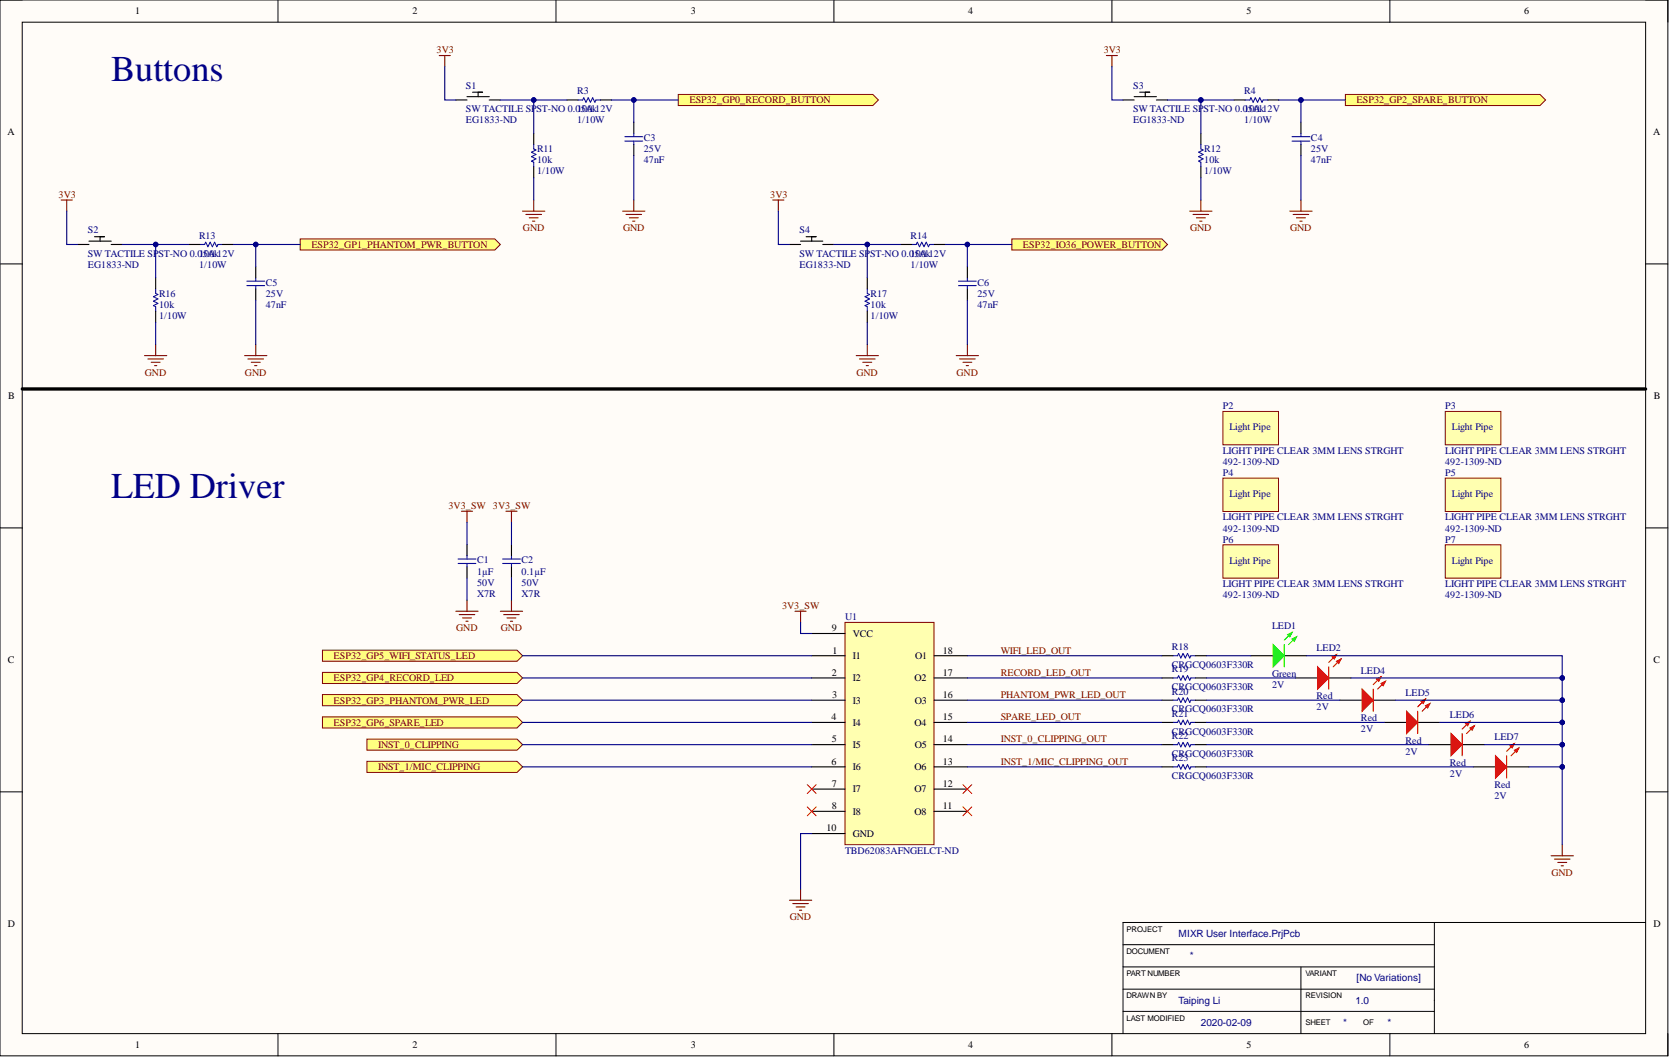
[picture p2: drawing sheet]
<svg xmlns="http://www.w3.org/2000/svg" width="381mm" height="241mm" viewBox="0 0 381 241" stroke-linecap="round" stroke-linejoin="round" font-family="sans-serif">
<defs><g id="words">
<g font-size="8.3" fill="#000080">
<text x="25.4" y="18.5">Buttons</text>
<text x="25.4" y="113.7">LED Driver</text>
</g>
<g font-size="2.3">
<text x="30.9" y="3.3">1</text>
<text x="94.2" y="3.3">2</text>
<text x="157.7" y="3.3">3</text>
<text x="221" y="3.3">4</text>
<text x="284.5" y="3.3">5</text>
<text x="347.9" y="3.3">6</text>
<text x="1.7" y="30.9">A</text>
<text x="377.4" y="30.9">A</text>
<text x="1.9" y="91.2">B</text>
<text x="377.5" y="91.2">B</text>
<text x="189.9" y="144.1">9</text>
<text x="190" y="149.2">1</text>
<text x="194.7" y="145.4">VCC</text>
<text x="215.2" y="149.2">18</text>
<text x="1.8" y="151.4">C</text>
<text x="189.9" y="154.3">2</text>
<text x="194.7" y="150.5">I1</text>
<text x="194.7" y="155.5">I2</text>
<text x="208.7" y="155.5">O2</text>
<text x="208.9" y="150.5">O1</text>
<text x="215.2" y="154.3">17</text>
<text x="377.4" y="151.4">C</text>
<text x="189.9" y="159.3">3</text>
<text x="194.7" y="160.6">I3</text>
<text x="208.8" y="160.6">O3</text>
<text x="215.2" y="159.3">16</text>
<text x="189.8" y="164.4">4</text>
<text x="194.7" y="165.7">I4</text>
<text x="208.7" y="165.7">O4</text>
<text x="215.2" y="164.4">15</text>
<text x="189.9" y="169.5">5</text>
<text x="194.7" y="170.8">I5</text>
<text x="208.8" y="170.8">O5</text>
<text x="215.2" y="169.5">14</text>
<text x="189.8" y="174.6">6</text>
<text x="189.9" y="179.6">7</text>
<text x="194.7" y="175.8">I6</text>
<text x="208.7" y="175.8">O6</text>
<text x="215.2" y="179.6">12</text>
<text x="215.2" y="174.6">13</text>
<text x="189.9" y="184.7">8</text>
<text x="194.7" y="180.9">I7</text>
<text x="194.7" y="186">I8</text>
<text x="208.7" y="186">O8</text>
<text x="208.7" y="180.9">O7</text>
<text x="215.2" y="184.7">11</text>
<text x="188.7" y="189.8">10</text>
<text x="194.7" y="191.1">GND</text>
<text x="1.8" y="211.7">D</text>
<text x="377.4" y="211.7">D</text>
<text x="30.9" y="239.3">1</text>
<text x="94.2" y="239.3">2</text>
<text x="157.7" y="239.3">3</text>
<text x="221" y="239.3">4</text>
<text x="284.5" y="239.3">5</text>
<text x="347.9" y="239.3">6</text>
</g>
<g font-size="2.3" fill="#800000">
<text x="99.7" y="12.2">3V3</text>
<text x="252" y="12.2">3V3</text>
<text x="157.4" y="23.6">ESP32_GP0_RECORD_BUTTON</text>
<text x="309.7" y="23.6">ESP32_GP2_SPARE_BUTTON</text>
<text x="13.4" y="45.2">3V3</text>
<text x="175.8" y="45.2">3V3</text>
<text x="119.4" y="52.8">GND</text>
<text x="142.2" y="52.8">GND</text>
<text x="271.7" y="52.8">GND</text>
<text x="294.5" y="52.8">GND</text>
<text x="71.1" y="56.6">ESP32_GP1_PHANTOM_PWR_BUTTON</text>
<text x="233.5" y="56.6">ESP32_IO36_POWER_BUTTON</text>
<text x="33.1" y="85.8">GND</text>
<text x="55.9" y="85.8">GND</text>
<text x="195.5" y="85.8">GND</text>
<text x="218.4" y="85.8">GND</text>
<text x="102.4" y="116.2">3V3_SW 3V3_SW</text>
<text x="178.5" y="139">3V3_SW</text>
<text x="104.2" y="144.1">GND</text>
<text x="114.3" y="144.1">GND</text>
<text x="228.4" y="149.2">WIFI_LED_OUT</text>
<text x="76.1" y="155.5">ESP32_GP4_RECORD_LED</text>
<text x="76.1" y="150.5">ESP32_GP5_WIFI_STATUS_LED</text>
<text x="228.4" y="154.3">RECORD_LED_OUT</text>
<text x="76.1" y="160.6">ESP32_GP3_PHANTOM_PWR_LED</text>
<text x="228.4" y="159.3">PHANTOM_PWR_LED_OUT</text>
<text x="76.1" y="165.7">ESP32_GP6_SPARE_LED</text>
<text x="228.4" y="164.4">SPARE_LED_OUT</text>
<text x="86.3" y="170.8">INST_0_CLIPPING</text>
<text x="228.4" y="169.5">INST_0_CLIPPING_OUT</text>
<text x="86.3" y="175.8">INST_1/MIC_CLIPPING</text>
<text x="228.4" y="174.6">INST_1/MIC_CLIPPING_OUT</text>
<text x="354.2" y="199.9">GND</text>
<text x="180.3" y="210.1">GND</text>
</g>
<g font-size="2.3" fill="#000080">
<text x="106.4" y="20.3">S1</text>
<text x="131.7" y="21.6">R3</text>
<text x="258.6" y="20.3">S3</text>
<text x="284" y="21.6">R4</text>
<text x="106.4" y="28.2">EG1833-ND</text>
<text x="106.4" y="25.6">SW TACTILE SPST-NO 0.0150A</text>
<text x="131.7" y="28.2">1/10W</text>
<text x="134.1" y="25.6">0k12V</text>
<text x="258.6" y="28.2">EG1833-ND</text>
<text x="258.6" y="25.6">SW TACTILE SPST-NO 0.0150A</text>
<text x="284" y="28.2">1/10W</text>
<text x="286.4" y="25.6">0k12V</text>
<text x="122.6" y="34.8">R11</text>
<text x="147" y="34.8">25V</text>
<text x="147" y="32.2">C3</text>
<text x="274.9" y="34.8">R12</text>
<text x="299.3" y="34.8">25V</text>
<text x="299.3" y="32.2">C4</text>
<text x="122.6" y="37.3">10k</text>
<text x="122.6" y="39.8">1/10W</text>
<text x="147" y="37.3">47nF</text>
<text x="274.9" y="37.3">10k</text>
<text x="274.9" y="39.8">1/10W</text>
<text x="299.3" y="37.3">47nF</text>
<text x="20.1" y="53.3">S2</text>
<text x="182.5" y="53.3">S4</text>
<text x="20.1" y="58.6">SW TACTILE SPST-NO 0.0150A</text>
<text x="45.4" y="54.5">R13</text>
<text x="47.8" y="58.6">0k12V</text>
<text x="182.5" y="58.6">SW TACTILE SPST-NO 0.0150A</text>
<text x="207.9" y="54.5">R14</text>
<text x="210.3" y="58.6">0k12V</text>
<text x="20.1" y="61.1">EG1833-ND</text>
<text x="45.4" y="61.1">1/10W</text>
<text x="60.7" y="65.2">C5</text>
<text x="182.5" y="61.1">EG1833-ND</text>
<text x="207.9" y="61.1">1/10W</text>
<text x="223.1" y="65.2">C6</text>
<text x="36.3" y="70.3">10k</text>
<text x="36.3" y="67.7">R16</text>
<text x="60.7" y="67.7">25V</text>
<text x="60.7" y="70.3">47nF</text>
<text x="198.7" y="70.3">10k</text>
<text x="198.7" y="67.7">R17</text>
<text x="223.1" y="67.7">25V</text>
<text x="223.1" y="70.3">47nF</text>
<text x="36.3" y="72.8">1/10W</text>
<text x="198.7" y="72.8">1/10W</text>
<text x="279.1" y="93.4">P2</text>
<text x="329.9" y="93.4">P3</text>
<text x="280.6" y="98.3">Light Pipe</text>
<text x="331.4" y="98.3">Light Pipe</text>
<text x="279.1" y="106.1">492-1309-ND</text>
<text x="279.1" y="103.6">LIGHT PIPE CLEAR 3MM LENS STRGHT</text>
<text x="329.9" y="106.1">492-1309-ND</text>
<text x="329.9" y="103.6">LIGHT PIPE CLEAR 3MM LENS STRGHT</text>
<text x="279.1" y="108.7">P4</text>
<text x="280.6" y="113.5">Light Pipe</text>
<text x="329.9" y="108.7">P5</text>
<text x="331.4" y="113.5">Light Pipe</text>
<text x="279.1" y="118.8">LIGHT PIPE CLEAR 3MM LENS STRGHT</text>
<text x="329.9" y="118.8">LIGHT PIPE CLEAR 3MM LENS STRGHT</text>
<text x="279.1" y="121.4">492-1309-ND</text>
<text x="279.1" y="123.9">P6</text>
<text x="329.9" y="121.4">492-1309-ND</text>
<text x="329.9" y="123.9">P7</text>
<text x="108.9" y="131.2">1µF</text>
<text x="108.9" y="128.6">C1</text>
<text x="119" y="131.2">0.1µF</text>
<text x="119" y="128.6">C2</text>
<text x="280.6" y="128.7">Light Pipe</text>
<text x="331.4" y="128.7">Light Pipe</text>
<text x="108.9" y="133.7">50V</text>
<text x="108.9" y="136.2">X7R</text>
<text x="119" y="133.7">50V</text>
<text x="119" y="136.2">X7R</text>
<text x="279.1" y="136.6">492-1309-ND</text>
<text x="279.1" y="134">LIGHT PIPE CLEAR 3MM LENS STRGHT</text>
<text x="329.9" y="136.6">492-1309-ND</text>
<text x="329.9" y="134">LIGHT PIPE CLEAR 3MM LENS STRGHT</text>
<text x="192.9" y="141.6">U1</text>
<text x="290.4" y="143.6">LED1</text>
<text x="267.5" y="148.4">R18</text>
<text x="300.5" y="148.7">LED2</text>
<text x="267.5" y="152.5">CRGCQ0603F330R</text>
<text x="267.5" y="153.5">R19</text>
<text x="290.4" y="154.5">Green</text>
<text x="310.7" y="153.8">LED4</text>
<text x="267.5" y="157.6">CRGCQ0603F330R</text>
<text x="267.5" y="158.6">R20</text>
<text x="290.4" y="157.1">2V</text>
<text x="300.5" y="159.6">Red</text>
<text x="320.8" y="158.8">LED5</text>
<text x="267.5" y="162.6">CRGCQ0603F330R</text>
<text x="267.5" y="167.7">CRGCQ0603F330R</text>
<text x="267.5" y="163.6">R21</text>
<text x="300.5" y="162.1">2V</text>
<text x="310.7" y="164.7">Red</text>
<text x="310.7" y="167.2">2V</text>
<text x="331" y="163.9">LED6</text>
<text x="267.5" y="172.8">CRGCQ0603F330R</text>
<text x="267.5" y="168.7">R22</text>
<text x="267.5" y="173.8">R23</text>
<text x="320.8" y="169.7">Red</text>
<text x="320.8" y="172.3">2V</text>
<text x="341.1" y="169">LED7</text>
<text x="267.5" y="177.9">CRGCQ0603F330R</text>
<text x="331" y="174.8">Red</text>
<text x="331" y="177.4">2V</text>
<text x="341.1" y="179.9">Red</text>
<text x="341.1" y="182.4">2V</text>
<text x="192.9" y="194.9">TBD62083AFNGELCT-ND</text>
<text x="269.1" y="213.9">MIXR User Interface.PrjPcb</text>
<text x="271.6" y="219">*</text>
<text x="309.7" y="224">[No Variations]</text>
<text x="269.1" y="229.1">Taiping Li</text>
<text x="309.4" y="229.1">1.0</text>
<text x="274.1" y="234.2">2020-02-09</text>
<text x="306.6" y="234.2">*</text>
<text x="316.8" y="234.2">*</text>
</g>
<g font-size="1.8">
<text x="257.1" y="212.7">PROJECT</text>
<text x="257.1" y="217.8">DOCUMENT</text>
<text x="257.1" y="227.9">DRAWN BY</text>
<text x="257.1" y="222.9">PART NUMBER</text>
<text x="298" y="227.9">REVISION</text>
<text x="298" y="222.9">VARIANT</text>
<text x="257.1" y="233">LAST MODIFIED</text>
<text x="298" y="234">SHEET</text>
<text x="311.2" y="234">OF</text>
</g>
</g></defs>
<path d="M0 0h380.7v241h-380.7z" fill-rule="evenodd" fill="#fffcf8"/>
<path d="M0 0h380.7v241h-380.7z" fill="none" stroke="#000" stroke-width=".23"/>
<path d="M5.1 5.1h370.6v230.9h-370.6z" fill-rule="evenodd" fill="#fffcf8"/>
<g fill="none" stroke="#000" stroke-width=".23">
<path d="M0 0h5.1M63.5 0v5.1M126.9 0v5.1M190.4 0v5.1M253.8 0v5.1M317.3 0v5.1M375.7 0h5v5.1M5.1 5.1h370.6v230.9h-370.6zM0 60.3h5.1M375.7 60.3h5M0 120.5h5.1M375.7 120.5h5"/>
<path d="M0 180.8h5.1M375.7 180.8h5M256.4 215.7h71M327.4 210.6v25.4M375.7 210.6h-119.3v25.4M63.5 236v5M126.9 236v5M190.4 236v5M253.8 236v5M256.4 230.9h71M256.4 220.7h71M256.4 225.8h71"/>
<path d="M297 220.7v15.3M317.3 236v5M380.7 236v5"/>
</g>
<path d="M73.6 158.6h44.4l1.3 1.2-1.3 1.3h-44.4z" fill-rule="evenodd" fill="#ffff80"/>
<path d="M73.6 158.6h44.4l1.3 1.2-1.3 1.3h-44.4z" fill="none" stroke="#800000" stroke-width=".23"/>
<path d="M73.6 153.5h44.4l1.3 1.3-1.3 1.2h-44.4z" fill-rule="evenodd" fill="#ffff80"/>
<path d="M73.6 153.5h44.4l1.3 1.3-1.3 1.2h-44.4z" fill="none" stroke="#800000" stroke-width=".23"/>
<path d="M73.6 148.4h44.4l1.3 1.3-1.3 1.3h-44.4z" fill-rule="evenodd" fill="#ffff80"/>
<path d="M73.6 148.4h44.4l1.3 1.3-1.3 1.3h-44.4z" fill="none" stroke="#800000" stroke-width=".23"/>
<path d="M73.6 163.6h44.4l1.3 1.3-1.3 1.3h-44.4z" fill-rule="evenodd" fill="#ffff80"/>
<path d="M73.6 163.6h44.4l1.3 1.3-1.3 1.3h-44.4z" fill="none" stroke="#800000" stroke-width=".23"/>
<path d="M295.7 154.8h5.1M303.3 154.8h5.1" fill="none" stroke="#000" stroke-width=".25"/>
<path d="M300.8 152.2l2.5 2.6-2.5 2.5z" fill="#f00"/>
<path d="M300.8 152.2l2.5 2.6-2.5 2.5zM305.1 149.4l-1.8 1.8M306.1 150.5l-1.8 1.7" fill="none" stroke="#f00" stroke-width=".25"/>
<path d="M305.1 151l1-.5-.5 1z" fill="#f00"/>
<path d="M305.1 151l1-.5-.5 1z" fill="none" stroke="#f00" stroke-width=".25"/>
<path d="M304.1 149.9l1-.5-.5 1.1z" fill="#f00"/>
<path d="M303.3 152.2v5.1M304.1 149.9l1-.5-.5 1.1z" fill="none" stroke="#f00" stroke-width=".25"/>
<path d="M305.9 159.8h5M313.5 159.8h5.1" fill="none" stroke="#000" stroke-width=".25"/>
<path d="M310.9 157.3l2.6 2.5-2.6 2.6z" fill="#f00"/>
<path d="M310.9 157.3l2.6 2.5-2.6 2.6zM315.3 154.5l-1.8 1.8M316.3 155.5l-1.8 1.8" fill="none" stroke="#f00" stroke-width=".25"/>
<path d="M315.3 156l1-.5-.5 1z" fill="#f00"/>
<path d="M315.3 156l1-.5-.5 1z" fill="none" stroke="#f00" stroke-width=".25"/>
<path d="M314.2 155l1.1-.5-.6 1z" fill="#f00"/>
<path d="M313.5 157.3v5.1M314.2 155l1.1-.5-.6 1z" fill="none" stroke="#f00" stroke-width=".25"/>
<path d="M285.6 149.7h5M293.2 149.7h5" fill="none" stroke="#000" stroke-width=".25"/>
<path d="M290.6 147.2l2.6 2.5-2.6 2.5z" fill="#0f0"/>
<path d="M290.6 147.2l2.6 2.5-2.6 2.5zM294.9 144.4l-1.7 1.7M296 145.4l-1.8 1.8" fill="none" stroke="#0f0" stroke-width=".25"/>
<path d="M294.9 145.9l1.1-.5-.5 1z" fill="#0f0"/>
<path d="M294.9 145.9l1.1-.5-.5 1z" fill="none" stroke="#0f0" stroke-width=".25"/>
<path d="M293.9 144.9l1-.5-.5 1z" fill="#0f0"/>
<path d="M293.2 147.2v5M293.9 144.9l1-.5-.5 1z" fill="none" stroke="#0f0" stroke-width=".25"/>
<path d="M83.8 168.7h34.2l1.3 1.3-1.3 1.3h-34.2z" fill-rule="evenodd" fill="#ffff80"/>
<path d="M83.8 168.7h34.2l1.3 1.3-1.3 1.3h-34.2z" fill="none" stroke="#800000" stroke-width=".23"/>
<path d="M83.8 173.8h34.2l1.3 1.3-1.3 1.2h-34.2z" fill-rule="evenodd" fill="#ffff80"/>
<path d="M83.8 173.8h34.2l1.3 1.3-1.3 1.2h-34.2z" fill="none" stroke="#800000" stroke-width=".23"/>
<path d="M326.2 170h5M333.8 170h5.1" fill="none" stroke="#000" stroke-width=".25"/>
<path d="M331.2 167.5l2.6 2.5-2.6 2.5z" fill="#f00"/>
<path d="M331.2 167.5l2.6 2.5-2.6 2.5zM335.6 164.7l-1.8 1.7M336.6 165.7l-1.8 1.8" fill="none" stroke="#f00" stroke-width=".25"/>
<path d="M335.6 166.2l1-.5-.5 1z" fill="#f00"/>
<path d="M335.6 166.2l1-.5-.5 1z" fill="none" stroke="#f00" stroke-width=".25"/>
<path d="M334.5 165.2l1.1-.5-.5 1z" fill="#f00"/>
<path d="M333.8 167.5v5M334.5 165.2l1.1-.5-.5 1z" fill="none" stroke="#f00" stroke-width=".25"/>
<path d="M354.1 195.4h5.1M354.9 196.1h3.5M355.6 196.9h2M356.4 197.7h.5M356.6 192.8v2.6" fill="none" stroke="#800000" stroke-width=".25"/>
<path d="M336.3 175.1h5.1M343.9 175.1h5.1" fill="none" stroke="#000" stroke-width=".25"/>
<path d="M341.4 172.5l2.5 2.6-2.5 2.5z" fill="#f00"/>
<path d="M341.4 172.5l2.5 2.6-2.5 2.5zM345.7 169.7l-1.8 1.8M346.7 170.8l-1.7 1.7" fill="none" stroke="#f00" stroke-width=".25"/>
<path d="M345.7 171.3l1-.5-.5 1z" fill="#f00"/>
<path d="M345.7 171.3l1-.5-.5 1z" fill="none" stroke="#f00" stroke-width=".25"/>
<path d="M344.7 170.2l1-.5-.5 1.1z" fill="#f00"/>
<path d="M343.9 172.5v5.1M344.7 170.2l1-.5-.5 1.1z" fill="none" stroke="#f00" stroke-width=".25"/>
<path d="M192.9 142.1h20.3v50.7h-20.3z" fill-rule="evenodd" fill="#ffffb0"/>
<path d="M192.9 142.1h20.3v50.7h-20.3z" fill="none" stroke="#800000" stroke-width=".23"/>
<g fill="none" stroke="#000" stroke-width=".25">
<path d="M106.6 124.3v2.6M106.6 129.4v2.5M116.8 124.3v2.6M116.8 129.4v2.5M185.3 149.7h7.6M185.3 154.8h7.6M185.3 159.8h7.6M185.3 144.6h7.6M213.2 149.7h7.6M213.2 154.8h7.6M213.2 159.8h7.6M185.3 164.9h7.6"/>
<path d="M185.3 170h7.6M185.3 175.1h7.6M213.2 164.9h7.6M213.2 170h7.6M213.2 175.1h7.6M185.3 180.1h7.6M185.3 185.2h7.6M185.3 190.3h7.6M213.2 180.1h7.6M213.2 185.2h7.6"/>
</g>
<path d="M104.6 128.6h4M104.6 127.6h4M106.6 126.9v.7M106.6 128.6v.8M114.7 128.6h4.1M114.7 127.6h4.1M116.8 126.9v.7M116.8 128.6v.8" fill="none" stroke="#00f" stroke-width=".25"/>
<g fill="none" stroke="#800000" stroke-width=".25">
<path d="M105.3 116.7h2.6M106.6 116.7v2.5M115.5 116.7h2.5M116.8 116.7v2.5M104.1 139.5h5M106.6 137v2.5M114.2 139.5h5.1M116.8 137v2.5M181.5 139.5h2.5M182.8 139.5v2.6M104.8 140.3h3.6M105.6 141.1h2"/>
<path d="M106.4 141.8h.5M115 140.3h3.5M115.7 141.1h2.1M116.5 141.8h.5M180.2 205.5h5.1M181 206.3h3.5M181.7 207h2.1M182.5 207.8h.5M182.8 203v2.5"/>
</g>
<path d="M184.3 179.1l2 2.1M186.3 179.1l-2 2.1M219.8 179.1l2 2.1M221.8 179.1l-2 2.1M184.3 184.2l2 2M186.3 184.2l-2 2M219.8 184.2l2 2M221.8 184.2l-2 2" fill="none" stroke="#f00" stroke-width=".23"/>
<path d="M154.8 21.6h44.5l1.2 1.2-1.2 1.3h-44.5z" fill-rule="evenodd" fill="#ffff80"/>
<path d="M154.8 21.6h44.5l1.2 1.2-1.2 1.3h-44.5z" fill="none" stroke="#800000" stroke-width=".23"/>
<path d="M68.5 54.5h44.5l1.2 1.3-1.2 1.3h-44.5z" fill-rule="evenodd" fill="#ffff80"/>
<path d="M68.5 54.5h44.5l1.2 1.3-1.2 1.3h-44.5z" fill="none" stroke="#800000" stroke-width=".23"/>
<path d="M307.1 21.6h44.5l1.2 1.2-1.2 1.3h-44.5z" fill-rule="evenodd" fill="#ffff80"/>
<path d="M307.1 21.6h44.5l1.2 1.2-1.2 1.3h-44.5z" fill="none" stroke="#800000" stroke-width=".23"/>
<path d="M231 54.5h34.2l1.3 1.3-1.3 1.3h-34.2z" fill-rule="evenodd" fill="#ffff80"/>
<path d="M231 54.5h34.2l1.3 1.3-1.3 1.3h-34.2z" fill="none" stroke="#800000" stroke-width=".23"/>
<g fill="none" stroke="#800000" stroke-width=".25">
<path d="M100.3 12.7h2.5M101.5 12.7v2.5M252.6 12.7h2.5M253.8 12.7v2.5M14 45.7h2.5M15.2 45.7v2.5M119.3 48.2h5.1M120.1 49h3.5M120.8 49.7h2.1M121.6 50.5h.5M121.8 45.7v2.5M142.1 48.2h5.1"/>
<path d="M142.9 49h3.6M143.7 49.7h2M144.4 50.5h.5M144.7 45.7v2.5M176.4 45.7h2.5M177.7 45.7v2.5M271.6 48.2h5.1M272.4 49h3.5M273.1 49.7h2M273.9 50.5h.5M274.1 45.7v2.5M294.4 48.2h5.1"/>
<path d="M295.2 49h3.6M296 49.7h2M296.7 50.5h.5M297 45.7v2.5M35.5 78.6v2.6M58.4 78.6v2.6M198 78.6v2.6M220.8 78.6v2.6M33 81.2h5.1M33.8 81.9h3.5M34.5 82.7h2.1M35.3 83.5h.5"/>
<path d="M55.8 81.2h5.1M56.6 81.9h3.6M57.4 82.7h2M58.1 83.5h.5M195.4 81.2h5.1M196.2 81.9h3.6M197 82.7h2M197.7 83.5h.5M218.3 81.2h5.1M219.1 81.9h3.5M219.8 82.7h2M220.6 83.5h.5"/>
</g>
<g fill="none" stroke="#000" stroke-width=".25">
<path d="M104.1 22.8h2.5M106.6 22.1h5.1M107.9 21.1h2.3M109.1 21.1v1M111.7 22.8h2.5M121.8 30.4v2.6M121.8 38.1v2.5M129.5 22.8h2.5M137.1 22.8h2.5M144.7 27.9v2.5M144.7 33v2.5M256.4 22.8h2.5"/>
<path d="M258.9 22.1h5.1M260.2 21.1h2.3M261.4 21.1v1M264 22.8h2.5M274.1 30.4v2.6M274.1 38.1v2.5M281.7 22.8h2.6M289.4 22.8h2.5M297 27.9v2.5M297 33v2.5M17.8 55.8h2.5M20.3 55.1h5.1"/>
<path d="M21.6 54h2.3M22.8 54v1.1M25.4 55.8h2.5M43.2 55.8h2.5M50.8 55.8h2.5M180.2 55.8h2.6M182.8 55.1h5M184 54h2.3M185.3 54v1.1M187.8 55.8h2.6M205.6 55.8h2.5M213.2 55.8h2.6"/>
<path d="M35.5 63.4v2.6M35.5 71v2.6M58.4 60.9v2.5M58.4 66v2.5M198 63.4v2.6M198 71v2.6M220.8 60.9v2.5M220.8 66v2.5M316 164.9h5.1M323.6 164.9h5.1"/>
</g>
<path d="M5.1 88.8h370.6" fill="none" stroke="#000" stroke-width=".76"/>
<g fill="none" stroke="#00f" stroke-width=".25">
<path d="M121.8 33v1l.5 .2-1 .6 1 .5-1 .5 1 .5-1 .5 .5 .2v1.1M132 22.8h1l.3-.5 .5 1 .5-1 .5 1 .5-1 .5 1 .3-.5h1M142.7 32.2h4M142.7 31.2h4M144.7 30.4v.8M144.7 32.2v.8M274.1 33v1l.5 .2-1 .6 1 .5-1 .5 1 .5-1 .5 .5 .2v1.1M284.3 22.8h1l.3-.5 .5 1 .5-1 .5 1 .5-1 .5 1 .2-.5h1.1M294.9 32.2h4.1M294.9 31.2h4.1M297 30.4v.8M297 32.2v.8"/>
<path d="M45.7 55.8h1l.3-.5 .5 1 .5-1 .5 1 .5-1 .5 1 .3-.5h1M208.1 55.8h1.1l.2-.5 .5 1 .5-1 .5 1 .5-1 .5 1 .3-.5h1M35.5 66v1l.5 .2-1 .5 1 .5-1 .6 1 .5-1 .5 .5 .2v1M56.3 65.2h4.1M56.3 64.2h4.1M58.4 63.4v.8M58.4 65.2v.8M198 66v1l.5 .2-1 .5 1 .5-1 .6 1 .5-1 .5 .5 .2v1M218.8 65.2h4.1M218.8 64.2h4.1M220.8 63.4v.8M220.8 65.2v.8"/>
</g>
<path d="M321.1 162.4l2.5 2.5-2.5 2.6z" fill="#f00"/>
<path d="M325.4 159.6l-1.8 1.8M321.1 162.4l2.5 2.5-2.5 2.6zM326.4 160.6l-1.8 1.8" fill="none" stroke="#f00" stroke-width=".25"/>
<path d="M325.4 161.1l1-.5-.5 1z" fill="#f00"/>
<path d="M325.4 161.1l1-.5-.5 1z" fill="none" stroke="#f00" stroke-width=".25"/>
<path d="M324.4 160.1l1-.5-.5 1z" fill="#f00"/>
<path d="M323.6 162.4v5.1M324.4 160.1l1-.5-.5 1z" fill="none" stroke="#f00" stroke-width=".25"/>
<path d="M267.8 149.7h1l.3-.5 .5 1 .5-1 .5 1 .5-1 .5 1 .2-.5h1.1M267.8 154.8h1l.3-.5 .5 1 .5-1 .5 1 .5-1 .5 1 .2-.5h1.1M267.8 159.8h1l.3-.5 .5 1.1 .5-1.1 .5 1.1 .5-1.1 .5 1.1 .2-.6h1.1M267.8 164.9h1l.3-.5 .5 1 .5-1 .5 1 .5-1 .5 1 .2-.5h1.1M267.8 170h1l.3-.5 .5 1 .5-1 .5 1 .5-1 .5 1 .2-.5h1.1M267.8 175.1h1l.3-.5 .5 1 .5-1 .5 1 .5-1 .5 1 .2-.5h1.1" fill="none" stroke="#00f" stroke-width=".25"/>
<path d="M265.2 149.7h2.6M265.2 154.8h2.6M265.2 159.8h2.6M272.9 149.7h2.5M272.9 154.8h2.5M272.9 159.8h2.5M265.2 164.9h2.6M265.2 170h2.6M265.2 175.1h2.6M272.9 164.9h2.5M272.9 170h2.5M272.9 175.1h2.5" fill="none" stroke="#000" stroke-width=".25"/>
<path d="M279.2 93.9h12.7v7.6h-12.7z" fill-rule="evenodd" fill="#ffffb0"/>
<path d="M279.2 93.9h12.7v7.6h-12.7z" fill="none" stroke="#800000" stroke-width=".23"/>
<path d="M279.2 109.1h12.7v7.7h-12.7z" fill-rule="evenodd" fill="#ffffb0"/>
<path d="M279.2 109.1h12.7v7.7h-12.7z" fill="none" stroke="#800000" stroke-width=".23"/>
<path d="M279.2 124.4h12.7v7.6h-12.7z" fill-rule="evenodd" fill="#ffffb0"/>
<path d="M279.2 124.4h12.7v7.6h-12.7z" fill="none" stroke="#800000" stroke-width=".23"/>
<path d="M329.9 93.9h12.7v7.6h-12.7z" fill-rule="evenodd" fill="#ffffb0"/>
<path d="M329.9 93.9h12.7v7.6h-12.7z" fill="none" stroke="#800000" stroke-width=".23"/>
<path d="M329.9 109.1h12.7v7.7h-12.7z" fill-rule="evenodd" fill="#ffffb0"/>
<path d="M329.9 109.1h12.7v7.7h-12.7z" fill="none" stroke="#800000" stroke-width=".23"/>
<path d="M329.9 124.4h12.7v7.6h-12.7z" fill-rule="evenodd" fill="#ffffb0"/>
<path d="M329.9 124.4h12.7v7.6h-12.7z" fill="none" stroke="#800000" stroke-width=".23"/>
<path d="M15.2 48.2v7.6h2.6M27.9 55.8h7.6v7.6M274.1 40.6v5.1" fill="none" stroke="#000080" stroke-width=".25"/>
<circle cx="35.5" cy="55.8" r=".51" fill="#000080"/>
<circle cx="35.5" cy="55.8" r=".51" fill="none" stroke="#000080" stroke-width=".23"/>
<path d="M35.5 55.8h7.7" fill="none" stroke="#000080" stroke-width=".25"/>
<circle cx="35.5" cy="55.8" r=".51" fill="#000080"/>
<circle cx="35.5" cy="55.8" r=".51" fill="none" stroke="#000080" stroke-width=".23"/>
<path d="M53.3 55.8h5.1v5.1" fill="none" stroke="#000080" stroke-width=".25"/>
<circle cx="58.4" cy="55.8" r=".51" fill="#000080"/>
<circle cx="58.4" cy="55.8" r=".51" fill="none" stroke="#000080" stroke-width=".23"/>
<path d="M58.4 55.8h10.1" fill="none" stroke="#000080" stroke-width=".25"/>
<circle cx="58.4" cy="55.8" r=".51" fill="#000080"/>
<circle cx="58.4" cy="55.8" r=".51" fill="none" stroke="#000080" stroke-width=".23"/>
<path d="M101.5 15.2v7.6h2.6M114.2 22.8h7.6v7.6" fill="none" stroke="#000080" stroke-width=".25"/>
<circle cx="121.8" cy="22.8" r=".51" fill="#000080"/>
<circle cx="121.8" cy="22.8" r=".51" fill="none" stroke="#000080" stroke-width=".23"/>
<path d="M121.8 22.8h7.7M119.3 159.8h66M119.3 154.8h66M119.3 149.7h66M119.3 175.1h66M119.3 170h66M119.3 164.9h66" fill="none" stroke="#000080" stroke-width=".25"/>
<circle cx="121.8" cy="22.8" r=".51" fill="#000080"/>
<circle cx="121.8" cy="22.8" r=".51" fill="none" stroke="#000080" stroke-width=".23"/>
<path d="M139.6 22.8h5.1v5.1" fill="none" stroke="#000080" stroke-width=".25"/>
<circle cx="144.7" cy="22.8" r=".51" fill="#000080"/>
<circle cx="144.7" cy="22.8" r=".51" fill="none" stroke="#000080" stroke-width=".23"/>
<path d="M144.7 22.8h10.1" fill="none" stroke="#000080" stroke-width=".25"/>
<circle cx="144.7" cy="22.8" r=".51" fill="#000080"/>
<circle cx="144.7" cy="22.8" r=".51" fill="none" stroke="#000080" stroke-width=".23"/>
<path d="M177.7 48.2v7.6h2.5M190.4 55.8h7.6v7.6M182.8 142.1v2.5h2.5M185.3 190.3h-2.5v12.7" fill="none" stroke="#000080" stroke-width=".25"/>
<circle cx="198" cy="55.8" r=".51" fill="#000080"/>
<circle cx="198" cy="55.8" r=".51" fill="none" stroke="#000080" stroke-width=".23"/>
<path d="M198 55.8h7.6" fill="none" stroke="#000080" stroke-width=".25"/>
<circle cx="198" cy="55.8" r=".51" fill="#000080"/>
<circle cx="198" cy="55.8" r=".51" fill="none" stroke="#000080" stroke-width=".23"/>
<path d="M215.8 55.8h5v5.1" fill="none" stroke="#000080" stroke-width=".25"/>
<circle cx="220.8" cy="55.8" r=".51" fill="#000080"/>
<circle cx="220.8" cy="55.8" r=".51" fill="none" stroke="#000080" stroke-width=".23"/>
<path d="M220.8 55.8h10.2M220.8 159.8h44.4M220.8 154.8h44.4M220.8 149.7h44.4M220.8 175.1h44.4M220.8 170h44.4M220.8 164.9h44.4" fill="none" stroke="#000080" stroke-width=".25"/>
<circle cx="220.8" cy="55.8" r=".51" fill="#000080"/>
<circle cx="220.8" cy="55.8" r=".51" fill="none" stroke="#000080" stroke-width=".23"/>
<path d="M253.8 15.2v7.6h2.6M266.5 22.8h7.6v7.6" fill="none" stroke="#000080" stroke-width=".25"/>
<circle cx="274.1" cy="22.8" r=".51" fill="#000080"/>
<circle cx="274.1" cy="22.8" r=".51" fill="none" stroke="#000080" stroke-width=".23"/>
<path d="M274.1 22.8h7.6" fill="none" stroke="#000080" stroke-width=".25"/>
<circle cx="274.1" cy="22.8" r=".51" fill="#000080"/>
<circle cx="274.1" cy="22.8" r=".51" fill="none" stroke="#000080" stroke-width=".23"/>
<path d="M291.9 22.8h5.1v5.1M275.4 159.8h30.5M275.4 154.8h20.3M275.4 149.7h10.2M275.4 175.1h60.9M275.4 170h50.8M275.4 164.9h40.6" fill="none" stroke="#000080" stroke-width=".25"/>
<circle cx="297" cy="22.8" r=".51" fill="#000080"/>
<circle cx="297" cy="22.8" r=".51" fill="none" stroke="#000080" stroke-width=".23"/>
<path d="M297 22.8h10.1" fill="none" stroke="#000080" stroke-width=".25"/>
<circle cx="297" cy="22.8" r=".51" fill="#000080"/>
<circle cx="297" cy="22.8" r=".51" fill="none" stroke="#000080" stroke-width=".23"/>
<path d="M298.2 149.7h58.4v5.1" fill="none" stroke="#000080" stroke-width=".25"/>
<circle cx="356.6" cy="154.8" r=".51" fill="#000080"/>
<circle cx="356.6" cy="154.8" r=".51" fill="none" stroke="#000080" stroke-width=".23"/>
<path d="M308.4 154.8h48.2v5" fill="none" stroke="#000080" stroke-width=".25"/>
<circle cx="356.6" cy="154.8" r=".51" fill="#000080"/>
<circle cx="356.6" cy="154.8" r=".51" fill="none" stroke="#000080" stroke-width=".23"/>
<circle cx="356.6" cy="159.8" r=".51" fill="#000080"/>
<circle cx="356.6" cy="159.8" r=".51" fill="none" stroke="#000080" stroke-width=".23"/>
<path d="M318.6 159.8h38v5.1" fill="none" stroke="#000080" stroke-width=".25"/>
<circle cx="356.6" cy="159.8" r=".51" fill="#000080"/>
<circle cx="356.6" cy="159.8" r=".51" fill="none" stroke="#000080" stroke-width=".23"/>
<circle cx="356.6" cy="164.9" r=".51" fill="#000080"/>
<circle cx="356.6" cy="164.9" r=".51" fill="none" stroke="#000080" stroke-width=".23"/>
<path d="M328.7 164.9h27.9v5.1" fill="none" stroke="#000080" stroke-width=".25"/>
<circle cx="356.6" cy="164.9" r=".51" fill="#000080"/>
<circle cx="356.6" cy="164.9" r=".51" fill="none" stroke="#000080" stroke-width=".23"/>
<circle cx="356.6" cy="170" r=".51" fill="#000080"/>
<circle cx="356.6" cy="170" r=".51" fill="none" stroke="#000080" stroke-width=".23"/>
<path d="M338.9 170h17.7v5.1" fill="none" stroke="#000080" stroke-width=".25"/>
<circle cx="356.6" cy="170" r=".51" fill="#000080"/>
<circle cx="356.6" cy="170" r=".51" fill="none" stroke="#000080" stroke-width=".23"/>
<circle cx="356.6" cy="175.1" r=".51" fill="#000080"/>
<circle cx="356.6" cy="175.1" r=".51" fill="none" stroke="#000080" stroke-width=".23"/>
<path d="M349 175.1h7.6v17.7" fill="none" stroke="#000080" stroke-width=".25"/>
<circle cx="356.6" cy="175.1" r=".51" fill="#000080"/>
<circle cx="356.6" cy="175.1" r=".51" fill="none" stroke="#000080" stroke-width=".23"/>
<path d="M144.7 35.5v10.2M297 35.5v10.2M121.8 40.6v5.1M35.5 73.6v5M58.4 68.5v10.1M198 73.6v5M220.8 68.5v10.1M106.6 119.2v5.1M116.8 119.2v5.1M106.6 131.9v5.1M116.8 131.9v5.1" fill="none" stroke="#000080" stroke-width=".25"/>
<use href="#words"/>
</svg>
